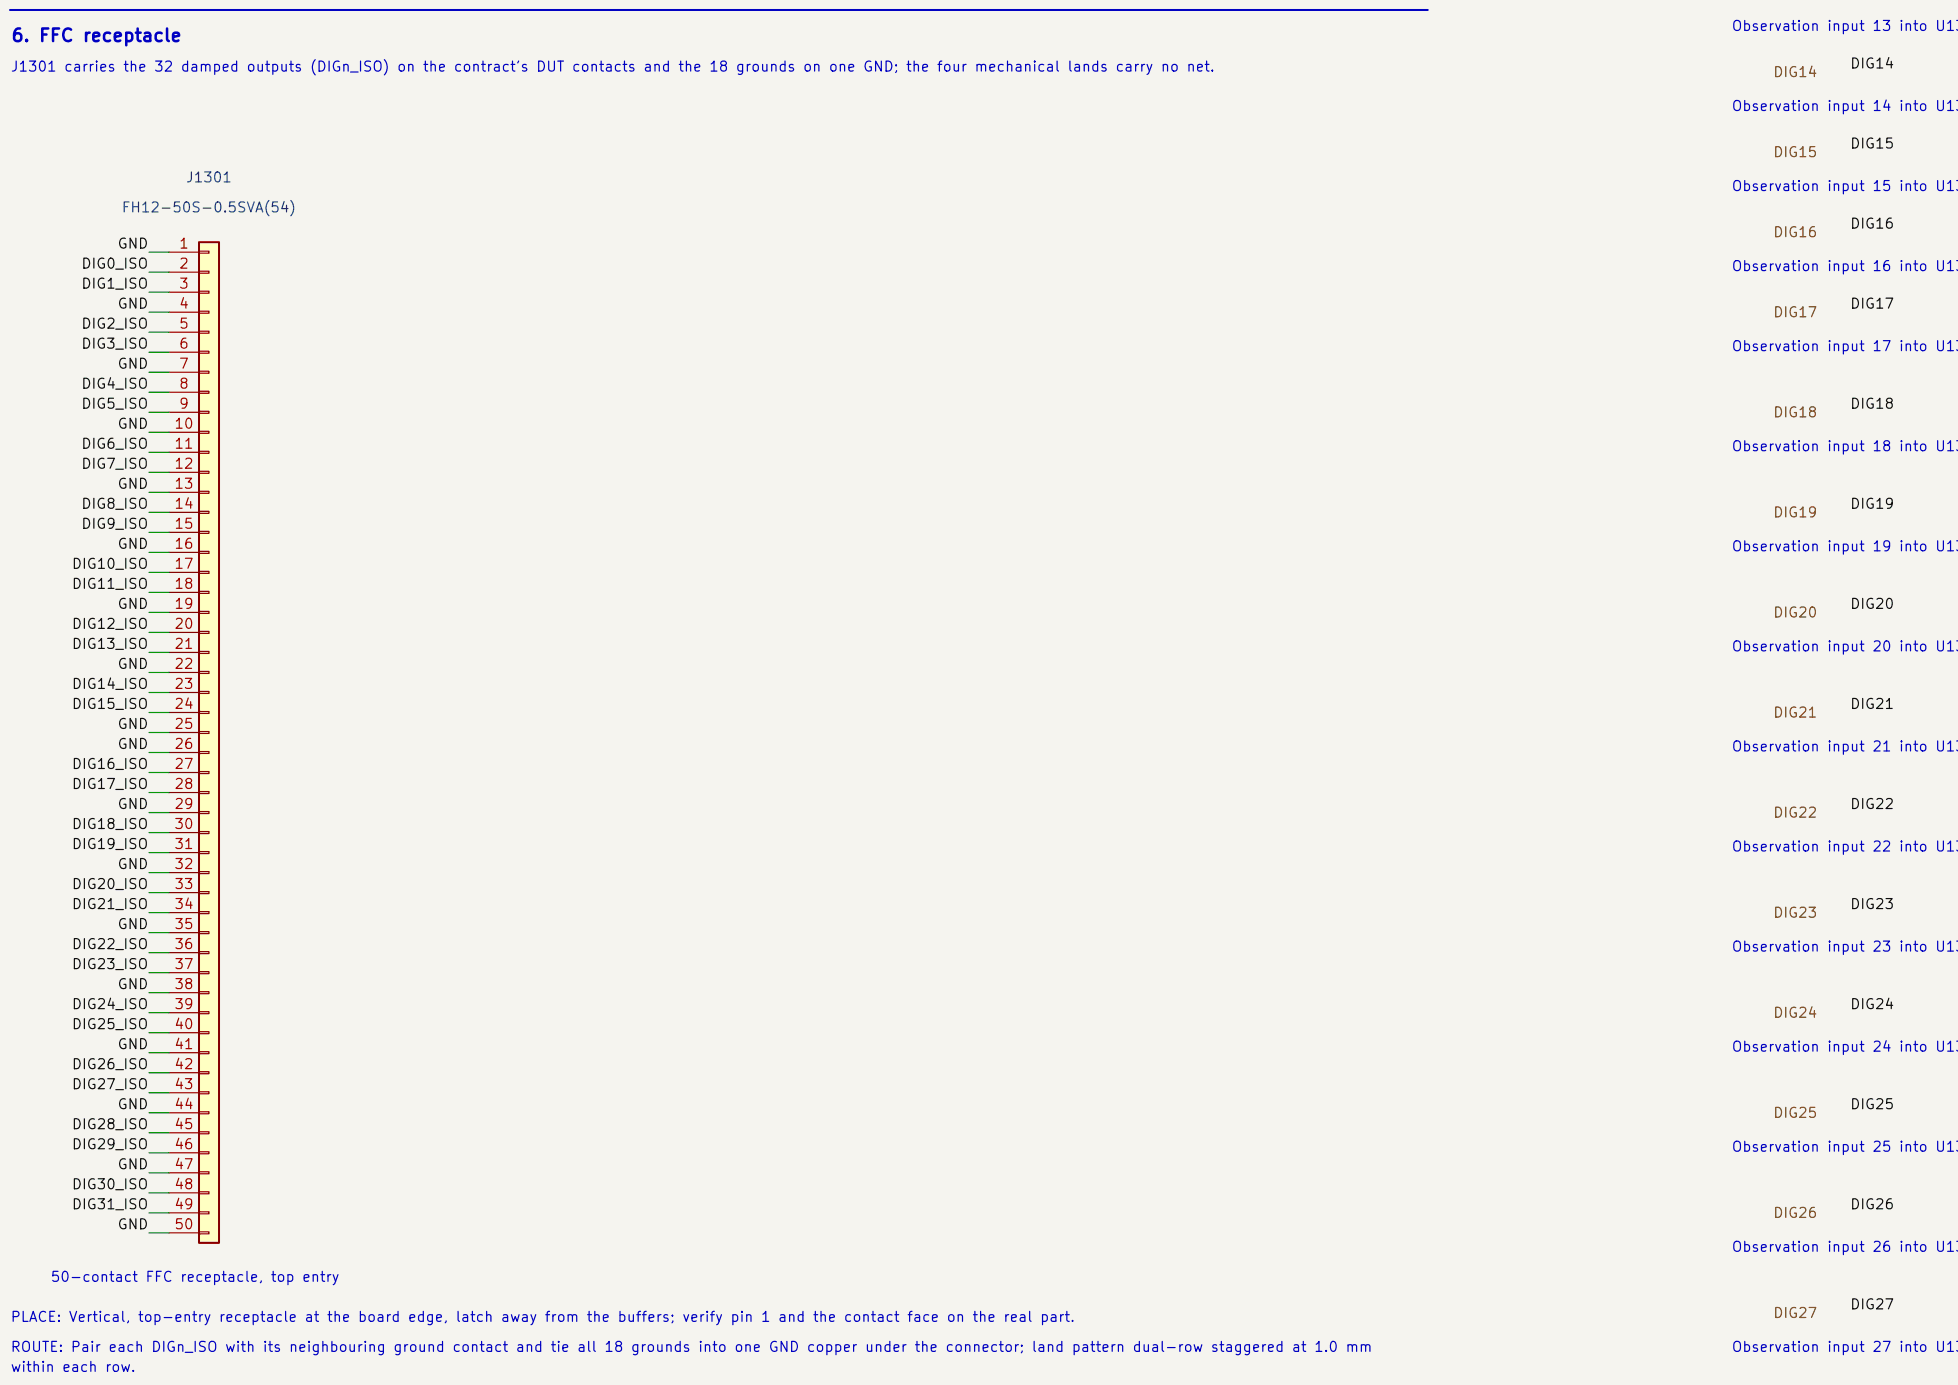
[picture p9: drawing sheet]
<svg xmlns="http://www.w3.org/2000/svg" width="297mm" height="210mm" viewBox="0 0 297 210" stroke-linecap="round" stroke-linejoin="round" font-family="sans-serif">
<defs><g id="words">
<text font-size="1.9" fill="#0000c2" x="1.6" y="6.8">6. FFC receptacle</text>
<g font-size="1.5" fill="#0000c2">
<text x="262.5" y="5.1">Observation input 13 into U130</text>
<text x="1.5" y="11.2">J1301 carries the 32 damped outputs (DIGn_ISO) on the contract's DUT contacts and the 18 grounds on one GND; the four mechanical lands carry no net.</text>
<text x="262.5" y="17.2">Observation input 14 into U130</text>
<text x="262.5" y="29.4">Observation input 15 into U130</text>
<text x="262.5" y="41.5">Observation input 16 into U130</text>
<text x="262.5" y="53.6">Observation input 17 into U130</text>
<text x="262.5" y="68.8">Observation input 18 into U130</text>
<text x="262.5" y="84">Observation input 19 into U130</text>
<text x="262.5" y="99.1">Observation input 20 into U130</text>
<text x="262.5" y="114.3">Observation input 21 into U130</text>
<text x="262.5" y="129.5">Observation input 22 into U130</text>
<text x="262.5" y="144.7">Observation input 23 into U130</text>
<text x="262.5" y="159.8">Observation input 24 into U130</text>
<text x="262.5" y="175">Observation input 25 into U130</text>
<text x="262.5" y="190.2">Observation input 26 into U130</text>
<text x="7.6" y="194.7">50-contact FFC receptacle, top entry</text>
<text x="1.5" y="200.8">PLACE: Vertical, top-entry receptacle at the board edge, latch away from the buffers; verify pin 1 and the contact face on the real part.</text>
<text x="1.5" y="205.4">ROUTE: Pair each DIGn_ISO with its neighbouring ground contact and tie all 18 grounds into one GND copper under the connector; land pattern dual-row staggered at 1.0 mm</text>
<text x="1.5" y="208.4">within each row.</text>
<text x="262.5" y="205.4">Observation input 27 into U130</text>
</g>
<g font-size="1.5" fill="#0f0f0f">
<text x="280.5" y="10.8">DIG14</text>
<text x="280.5" y="22.9">DIG15</text>
<text x="280.5" y="35">DIG16</text>
<text x="12.2" y="41.1">DIG0_ISO</text>
<text x="17.7" y="38.1">GND</text>
<text x="12.2" y="44.1">DIG1_ISO</text>
<text x="17.7" y="47.2">GND</text>
<text x="280.5" y="47.2">DIG17</text>
<text x="12.2" y="53.3">DIG3_ISO</text>
<text x="12.2" y="50.2">DIG2_ISO</text>
<text x="12.2" y="59.3">DIG4_ISO</text>
<text x="17.7" y="56.3">GND</text>
<text x="12.2" y="62.4">DIG5_ISO</text>
<text x="17.7" y="65.4">GND</text>
<text x="280.5" y="62.4">DIG18</text>
<text x="12.2" y="71.5">DIG7_ISO</text>
<text x="12.2" y="68.4">DIG6_ISO</text>
<text x="12.2" y="77.5">DIG8_ISO</text>
<text x="17.7" y="74.5">GND</text>
<text x="280.5" y="77.5">DIG19</text>
<text x="12.2" y="80.6">DIG9_ISO</text>
<text x="17.7" y="83.6">GND</text>
<text x="10.8" y="89.7">DIG11_ISO</text>
<text x="10.8" y="86.6">DIG10_ISO</text>
<text x="10.8" y="95.7">DIG12_ISO</text>
<text x="17.7" y="92.7">GND</text>
<text x="280.5" y="92.7">DIG20</text>
<text x="10.8" y="98.8">DIG13_ISO</text>
<text x="17.7" y="101.8">GND</text>
<text x="10.8" y="107.9">DIG15_ISO</text>
<text x="10.8" y="104.8">DIG14_ISO</text>
<text x="280.5" y="107.9">DIG21</text>
<text x="17.7" y="113.9">GND</text>
<text x="17.7" y="110.9">GND</text>
<text x="10.8" y="117">DIG16_ISO</text>
<text x="10.8" y="120">DIG17_ISO</text>
<text x="17.7" y="123.1">GND</text>
<text x="280.5" y="123.1">DIG22</text>
<text x="10.8" y="129.1">DIG19_ISO</text>
<text x="10.8" y="126.1">DIG18_ISO</text>
<text x="10.8" y="135.2">DIG20_ISO</text>
<text x="17.7" y="132.2">GND</text>
<text x="10.8" y="138.2">DIG21_ISO</text>
<text x="17.7" y="141.3">GND</text>
<text x="280.5" y="138.2">DIG23</text>
<text x="10.8" y="147.3">DIG23_ISO</text>
<text x="10.8" y="144.3">DIG22_ISO</text>
<text x="10.8" y="153.4">DIG24_ISO</text>
<text x="17.7" y="150.4">GND</text>
<text x="280.5" y="153.4">DIG24</text>
<text x="10.8" y="156.4">DIG25_ISO</text>
<text x="17.7" y="159.5">GND</text>
<text x="10.8" y="165.5">DIG27_ISO</text>
<text x="10.8" y="162.5">DIG26_ISO</text>
<text x="10.8" y="171.6">DIG28_ISO</text>
<text x="17.7" y="168.6">GND</text>
<text x="280.5" y="168.6">DIG25</text>
<text x="10.8" y="174.6">DIG29_ISO</text>
<text x="17.7" y="177.7">GND</text>
<text x="10.8" y="180.7">DIG30_ISO</text>
<text x="10.8" y="183.7">DIG31_ISO</text>
<text x="280.5" y="183.7">DIG26</text>
<text x="17.7" y="186.8">GND</text>
<text x="280.5" y="198.9">DIG27</text>
</g>
<g font-size="1.5" fill="#725600">
<text x="268.9" y="12.1">DIG14</text>
<text x="268.9" y="24.2">DIG15</text>
<text x="268.9" y="36.3">DIG16</text>
<text x="268.9" y="48.5">DIG17</text>
<text x="268.9" y="63.7">DIG18</text>
<text x="268.9" y="78.8">DIG19</text>
<text x="268.9" y="94">DIG20</text>
<text x="268.9" y="109.2">DIG21</text>
<text x="268.9" y="124.4">DIG22</text>
<text x="268.9" y="139.5">DIG23</text>
<text x="268.9" y="154.7">DIG24</text>
<text x="268.9" y="169.9">DIG25</text>
<text x="268.9" y="185.1">DIG26</text>
<text x="268.9" y="200.2">DIG27</text>
</g>
<g font-size="1.5" fill="#006464">
<text x="28.1" y="28">J1301</text>
<text x="18.3" y="32.6">FH12-50S-0.5SVA(54)</text>
</g>
<g font-size="1.5" fill="#a90000">
<text x="27" y="38.1">1</text>
<text x="27" y="41.1">2</text>
<text x="27" y="44.1">3</text>
<text x="27" y="47.2">4</text>
<text x="27" y="50.2">5</text>
<text x="27" y="53.2">6</text>
<text x="27" y="56.3">7</text>
<text x="27" y="59.3">8</text>
<text x="26.3" y="65.4">10</text>
<text x="27" y="62.3">9</text>
<text x="26.3" y="68.4">11</text>
<text x="26.3" y="71.5">12</text>
<text x="26.3" y="74.5">13</text>
<text x="26.3" y="77.5">14</text>
<text x="26.3" y="80.6">15</text>
<text x="26.3" y="83.6">16</text>
<text x="26.3" y="86.6">17</text>
<text x="26.3" y="89.7">18</text>
<text x="26.3" y="92.7">19</text>
<text x="26.3" y="95.7">20</text>
<text x="26.3" y="98.8">21</text>
<text x="26.3" y="101.8">22</text>
<text x="26.3" y="104.8">23</text>
<text x="26.3" y="107.9">24</text>
<text x="26.3" y="110.9">25</text>
<text x="26.3" y="113.9">26</text>
<text x="26.3" y="117">27</text>
<text x="26.3" y="120">28</text>
<text x="26.3" y="123">29</text>
<text x="26.3" y="126.1">30</text>
<text x="26.3" y="129.1">31</text>
<text x="26.3" y="132.1">32</text>
<text x="26.3" y="135.2">33</text>
<text x="26.3" y="138.2">34</text>
<text x="26.3" y="141.3">35</text>
<text x="26.3" y="144.3">36</text>
<text x="26.3" y="147.3">37</text>
<text x="26.3" y="150.4">38</text>
<text x="26.3" y="153.4">39</text>
<text x="26.3" y="156.4">40</text>
<text x="26.3" y="159.5">41</text>
<text x="26.3" y="162.5">42</text>
<text x="26.3" y="165.5">43</text>
<text x="26.3" y="168.6">44</text>
<text x="26.3" y="171.6">45</text>
<text x="26.3" y="174.6">46</text>
<text x="26.3" y="177.7">47</text>
<text x="26.3" y="180.7">48</text>
<text x="26.3" y="183.7">49</text>
<text x="26.3" y="186.8">50</text>
</g>
</g></defs>
<path d="M-.1 -.1h297.2v210.2h-297.2z" fill="#f5f4ef" stroke="#f5f4ef" stroke-width=".15"/>
<path d="M30.2 36.7h3v151.8h-3z" fill="#ffffc2"/>
<path d="M30.2 36.7h3v151.8h-3z" fill="none" stroke="#840000" stroke-width=".3"/>
<g fill="none" stroke="#840000" stroke-width=".18">
<path d="M25.6 38.2h4.6M30.2 38.1h1.5v.3h-1.5zM25.6 41.3h4.6M25.6 44.3h4.6M25.6 47.3h4.6M25.6 50.4h4.6M25.6 53.4h4.6M25.6 56.4h4.6M25.6 59.5h4.6M30.2 41.1h1.5v.3h-1.5zM30.2 44.2h1.5v.3h-1.5zM30.2 47.2h1.5v.3h-1.5z"/>
<path d="M30.2 50.2h1.5v.3h-1.5zM30.2 53.3h1.5v.3h-1.5zM30.2 56.3h1.5v.3h-1.5zM30.2 59.3h1.5v.3h-1.5zM25.6 62.5h4.6M25.6 65.5h4.6M25.6 68.6h4.6M25.6 71.6h4.6M25.6 74.6h4.6M25.6 77.7h4.6M30.2 62.4h1.5v.3h-1.5zM30.2 65.4h1.5v.3h-1.5z"/>
<path d="M30.2 68.4h1.5v.3h-1.5zM30.2 71.5h1.5v.3h-1.5zM30.2 74.5h1.5v.3h-1.5zM30.2 77.5h1.5v.3h-1.5zM25.6 80.7h4.6M25.6 83.8h4.6M25.6 86.8h4.6M25.6 89.8h4.6M25.6 92.9h4.6M25.6 95.9h4.6M25.6 98.9h4.6M30.2 80.6h1.5v.3h-1.5z"/>
<path d="M30.2 83.6h1.5v.3h-1.5zM30.2 86.6h1.5v.3h-1.5zM30.2 89.7h1.5v.3h-1.5zM30.2 92.7h1.5v.3h-1.5zM30.2 95.7h1.5v.3h-1.5zM30.2 98.8h1.5v.3h-1.5zM25.6 102h4.6M25.6 105h4.6M25.6 108h4.6M25.6 111.1h4.6M25.6 114.1h4.6M25.6 117.1h4.6"/>
<path d="M30.2 101.8h1.5v.3h-1.5zM30.2 104.8h1.5v.3h-1.5zM30.2 107.9h1.5v.3h-1.5zM30.2 110.9h1.5v.3h-1.5zM30.2 113.9h1.5v.4h-1.5zM30.2 117h1.5v.3h-1.5zM25.6 120.2h4.6M25.6 123.2h4.6M25.6 126.2h4.6M25.6 129.3h4.6M25.6 132.3h4.6M25.6 135.3h4.6"/>
<path d="M25.6 138.4h4.6M30.2 120h1.5v.3h-1.5zM30.2 123.1h1.5v.3h-1.5zM30.2 126.1h1.5v.3h-1.5zM30.2 129.1h1.5v.3h-1.5zM30.2 132.2h1.5v.3h-1.5zM30.2 135.2h1.5v.3h-1.5zM30.2 138.2h1.5v.3h-1.5zM25.6 141.4h4.6M25.6 144.4h4.6M25.6 147.5h4.6M25.6 150.5h4.6"/>
<path d="M25.6 153.6h4.6M25.6 156.6h4.6M25.6 159.6h4.6M30.2 141.3h1.5v.3h-1.5zM30.2 144.3h1.5v.3h-1.5zM30.2 147.3h1.5v.3h-1.5zM30.2 150.4h1.5v.3h-1.5zM30.2 153.4h1.5v.3h-1.5zM30.2 156.4h1.5v.3h-1.5zM30.2 159.5h1.5v.3h-1.5zM25.6 162.7h4.6M25.6 165.7h4.6"/>
<path d="M25.6 168.7h4.6M25.6 171.8h4.6M25.6 174.8h4.6M25.6 177.8h4.6M30.2 162.5h1.5v.3h-1.5zM30.2 165.5h1.5v.3h-1.5zM30.2 168.6h1.5v.3h-1.5zM30.2 171.6h1.5v.3h-1.5zM30.2 174.6h1.5v.3h-1.5zM30.2 177.7h1.5v.3h-1.5zM25.6 180.9h4.6M25.6 183.9h4.6"/>
<path d="M25.6 186.9h4.6M30.2 180.7h1.5v.3h-1.5zM30.2 183.7h1.5v.3h-1.5zM30.2 186.8h1.5v.3h-1.5z"/>
</g>
<path d="M1.5 1.5h215.1" fill="none" stroke="#0000c2" stroke-width=".3"/>
<g fill="none" stroke="#009600" stroke-width=".18">
<path d="M22.6 38.2h3M22.6 47.3h3M22.6 50.4h3M22.6 53.4h3M22.6 41.3h3M22.6 44.3h3M22.6 56.4h3M22.6 59.5h3M22.6 74.6h3M22.6 77.7h3M22.6 62.5h3M22.6 65.5h3"/>
<path d="M22.6 68.6h3M22.6 71.6h3M22.6 80.7h3M22.6 98.9h3M22.6 95.9h3M22.6 83.8h3M22.6 86.8h3M22.6 89.8h3M22.6 92.9h3M22.6 111.1h3M22.6 102h3M22.6 105h3"/>
<path d="M22.6 108h3M22.6 117.1h3M22.6 114.1h3M22.6 132.3h3M22.6 135.3h3M22.6 138.4h3M22.6 120.2h3M22.6 123.2h3M22.6 126.2h3M22.6 129.3h3M22.6 156.6h3M22.6 144.4h3"/>
<path d="M22.6 147.5h3M22.6 150.5h3M22.6 153.6h3M22.6 159.6h3M22.6 141.4h3M22.6 162.7h3M22.6 165.7h3M22.6 168.7h3M22.6 171.8h3M22.6 174.8h3M22.6 177.8h3M22.6 180.9h3"/>
<path d="M22.6 183.9h3M22.6 186.9h3"/>
</g>
<use href="#words"/>
</svg>
